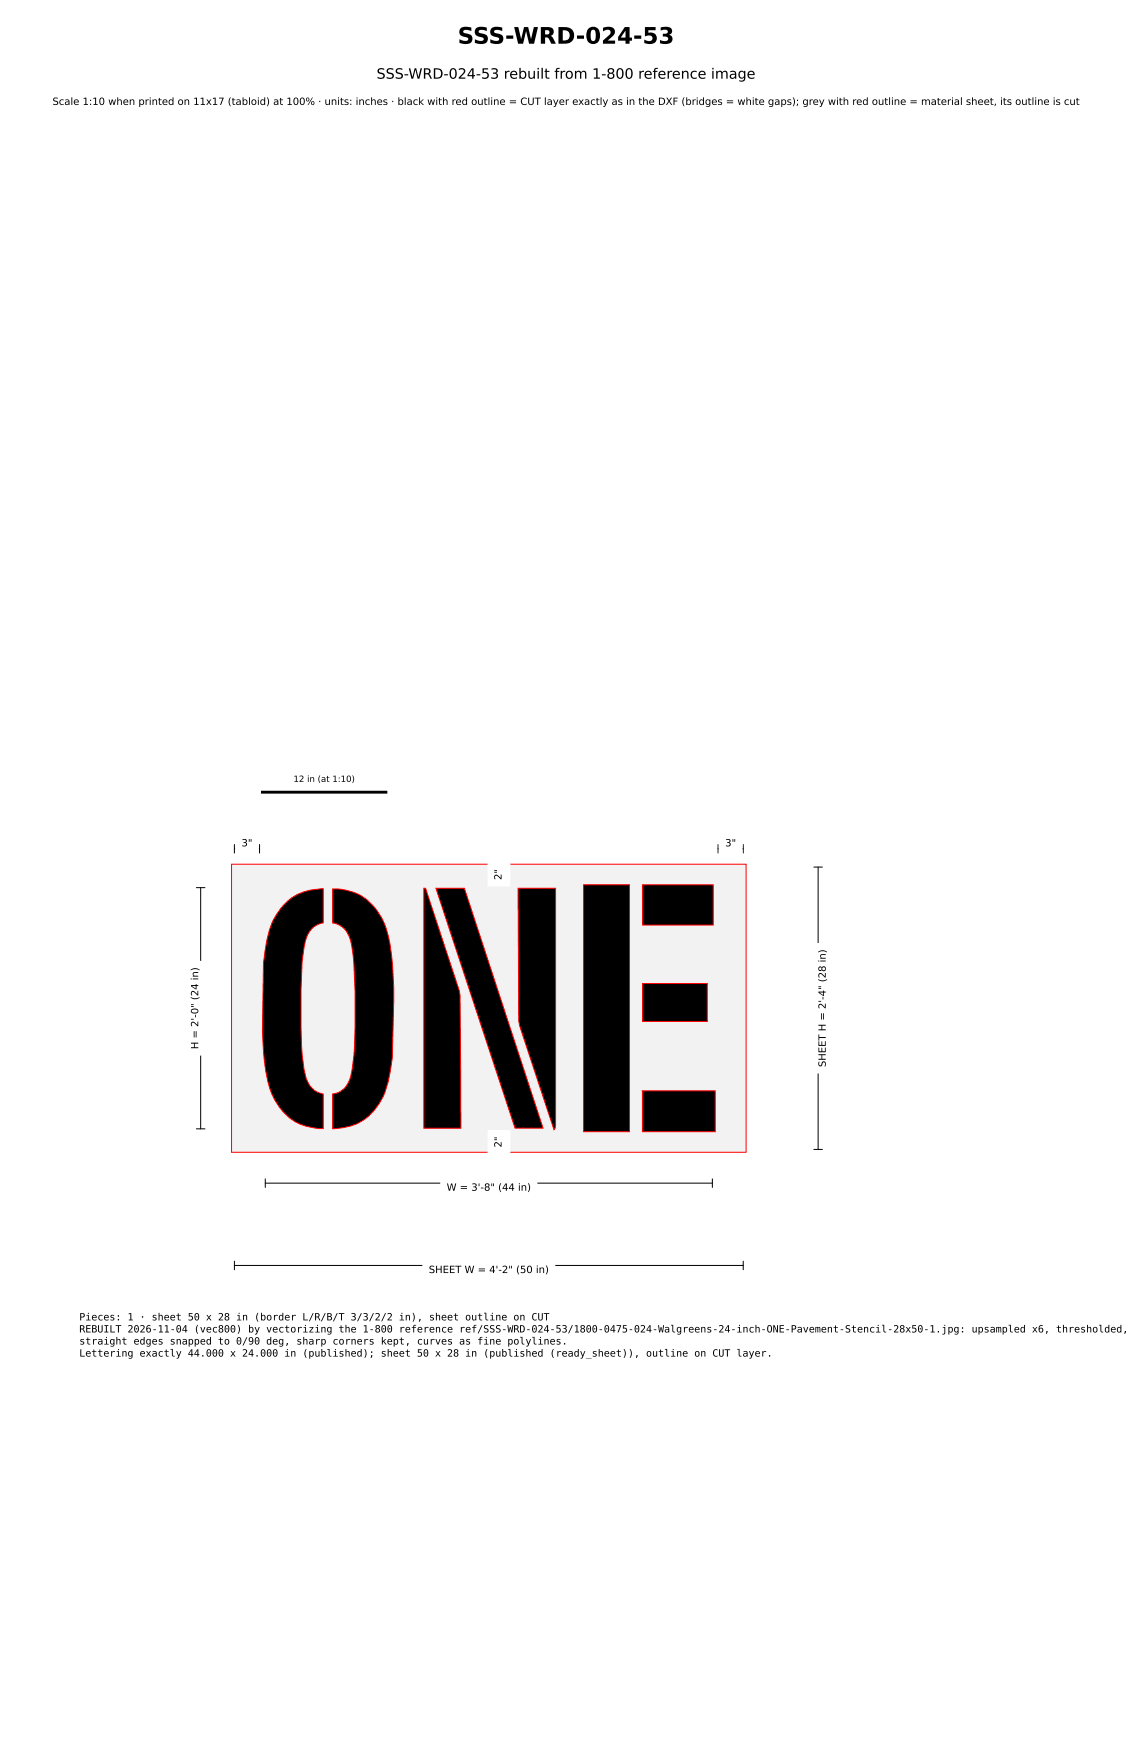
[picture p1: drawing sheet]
<svg xmlns="http://www.w3.org/2000/svg" width="279mm" height="432mm" viewBox="0 0 279 432" stroke-linecap="round" stroke-linejoin="round" font-family="sans-serif">
<defs><g id="words">
<text font-size="5.6" x="113" y="10.8">SSS-WRD-024-53</text>
<text font-size="3.5" x="92.9" y="19.4">SSS-WRD-024-53 rebuilt from 1-800 reference image</text>
<g font-size="2.5">
<text x="12.9" y="25.9">Scale 1:10 when printed on 11x17 (tabloid) at 100% · units: inches · black with red outline = CUT layer exactly as in the DXF (bridges = white gaps); grey with red outline = material sheet, its outline is cut</text>
<text x="59.6" y="209">3&quot;</text>
<text x="179" y="209">3&quot;</text>
<text x="123.8" y="217.3" transform="rotate(-90 123.8 217.3)">2&quot;</text>
<text x="48.9" y="259" transform="rotate(-90 48.9 259)">H = 2'-0&quot; (24 in)</text>
<text x="203.8" y="263.5" transform="rotate(-90 203.8 263.5)">SHEET H = 2'-4&quot; (28 in)</text>
<text x="123.8" y="283.3" transform="rotate(-90 123.8 283.3)">2&quot;</text>
<text x="110.2" y="294">W = 3'-8&quot; (44 in)</text>
<text x="105.8" y="314.3">SHEET W = 4'-2&quot; (50 in)</text>
<text x="19.6" y="326">Pieces: 1 · sheet 50 x 28 in (border L/R/B/T 3/3/2/2 in), sheet outline on CUT</text>
<text x="19.6" y="329">REBUILT 2026-11-04 (vec800) by vectorizing the 1-800 reference ref/SSS-WRD-024-53/1800-0475-024-Walgreens-24-inch-ONE-Pavement-Stencil-28x50-1.jpg: upsampled x6, thresholded,</text>
<text x="19.6" y="331.9">straight edges snapped to 0/90 deg, sharp corners kept, curves as fine polylines.</text>
<text x="19.6" y="334.9">Lettering exactly 44.000 x 24.000 in (published); sheet 50 x 28 in (published (ready_sheet)), outline on CUT layer.</text>
</g>
<text font-size="2.1" x="72.4" y="193">12 in (at 1:10)</text>
</g></defs>
<path d="M57.1 213.4h127v71.1h-127z" fill="#f2f2f2" stroke="#f00" stroke-width=".25"/>
<path d="M107.6 219.3h7l19.4 59.2h-6.9zM127.9 219.3h9.2v58.5l-.1 .8-.3 .3-8.5-25.7-.2-1.3zM144 218.4h11.4v61h-11.4zM158.6 218.4h17.4v10h-17.4zM69.8 223.6a12.5 12.5 0 0 1 10-4.2v8.4a5.3 5.3 0 0 0-4.4 4.5l-.8 5.2a150.1 150.1 0 0 0 .4 26.5 7 7 0 0 0 2.9 5.4l1.9 .7v8.5a12.9 12.9 0 0 1-12.8-8.6 45.5 45.5 0 0 1-2.2-15.3l.2-17a33.9 33.9 0 0 1 2.4-10.5zM82.1 219.5a12.9 12.9 0 0 1 12.9 8.7 33.9 33.9 0 0 1 1.9 10.3l.3 7.7-.4 15.1a27.5 27.5 0 0 1-3.2 11.2 12.8 12.8 0 0 1-11.5 6.2v-8.6a5.2 5.2 0 0 0 4.5-4.6 57.5 57.5 0 0 0 1.1-12.3v-8.2a56.6 56.6 0 0 0-1.1-12.7 5.3 5.3 0 0 0-4.5-4.4zM158.6 242.8h16v9.4h-16zM104.6 219.3h.4l8.3 25.2 .2 1.3 .3 32.7h-9.2zM158.5 269.3h18v10.1h-17.9z" fill="#000" stroke="#f00" stroke-width=".25"/>
<path d="M64.8 195.6h30.4" fill="none" stroke="#000" stroke-width=".71"/>
<g fill="none" stroke="#000" stroke-width=".25">
<path d="M48.5 219.1h2.1M49.5 219.1v59.6M57.9 209.5h6.2M57.9 208.5v2.1M64.1 208.5v2.1M120.9 214.1h2.1M120.9 217.7h2.1M121.9 214.1v3.6M177.2 209.5h6.2M177.2 208.5v2.1M183.4 208.5v2.1M200.9 214.1h2.1"/>
<path d="M201.9 214.1v69.7M48.5 278.7h2.1M65.5 292.1h110.3M65.5 291v2.2M120.9 280.1h2.1M120.9 283.8h2.1M121.9 280.1v3.7M175.8 291v2.2M200.9 283.8h2.1M57.9 312.4h125.5M57.9 311.4v2.1M183.4 311.4v2.1"/>
</g>
<g fill="#fff" stroke="#fff" stroke-width=".35">
<path d="M104.4 311h32.5v5.3h-32.5z"/>
<path d="M200.5 233h5.3v31.9h-5.3z"/>
<path d="M58.2 205.7h5.5v5.3h-5.5z"/>
<path d="M177.6 205.7h5.5v5.3h-5.5z"/>
<path d="M120.5 279.2h5.3v5.5h-5.3z"/>
<path d="M120.5 213.1h5.3v5.6h-5.3z"/>
<path d="M108.8 290.7h23.7v5.3h-23.7z"/>
<path d="M45.7 237.4h5.2v23h-5.2z"/>
</g>
<use href="#words"/>
</svg>
